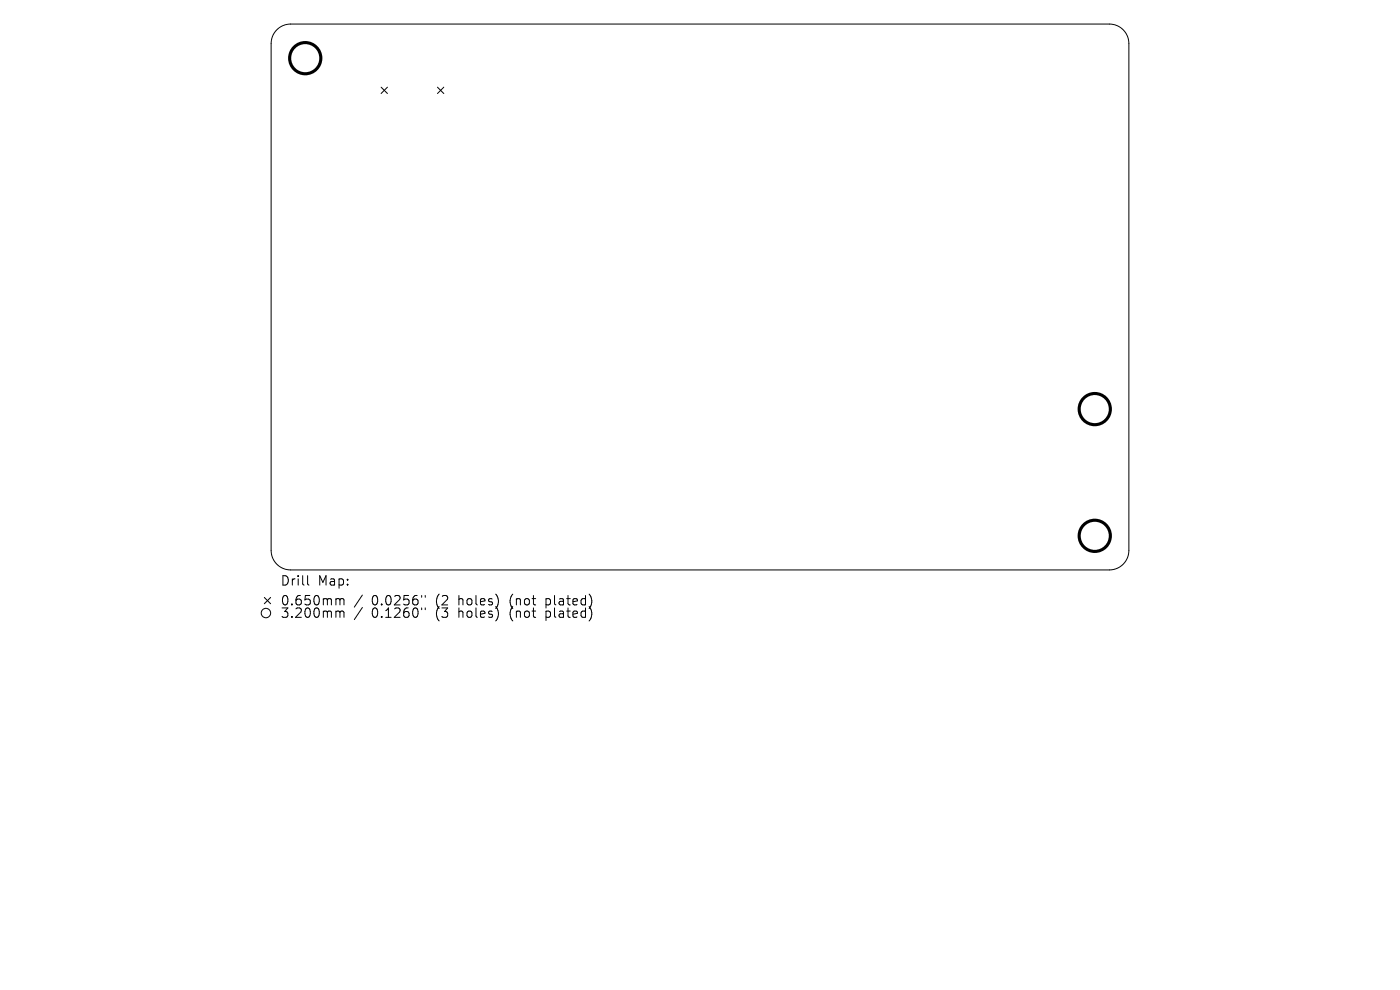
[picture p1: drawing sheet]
<svg xmlns="http://www.w3.org/2000/svg" width="297mm" height="210mm" viewBox="0 0 297 210" stroke-linecap="round" stroke-linejoin="round" font-family="sans-serif">
<defs><g id="words">
<g font-size="2.8">
<text x="59.4" y="124.5">Drill</text>
<text x="67.4" y="124.5">Map:</text>
<text x="59.4" y="128.7">0.650mm</text>
<text x="59.4" y="131.3">3.200mm</text>
<text x="78.9" y="128.7">0.0256&quot;</text>
<text x="78.9" y="131.3">0.1260&quot;</text>
<text x="92.6" y="128.7">(2</text>
<text x="92.6" y="131.3">(3</text>
<text x="97.5" y="128.7">holes)</text>
<text x="97.5" y="131.3">holes)</text>
<text x="108.6" y="128.7">(not</text>
<text x="108.6" y="131.3">(not</text>
<text x="116.4" y="128.7">plated)</text>
<text x="116.4" y="131.3">plated)</text>
</g>
</g></defs>
<g fill="none" stroke="#000" stroke-width=".21">
<path d="M58.7 6.3a4.1 4.1 0 0 1 3-1.2h173.6a4.1 4.1 0 0 1 4.2 4.1v107.6a4.1 4.1 0 0 1-4.2 4.1h-173.6a4.1 4.1 0 0 1-4.2-4.1v-107.6a4.1 4.1 0 0 1 1.2-2.9zM80.9 18.5l1.3 1.3M82.2 18.5l-1.3 1.3M92.8 18.5l1.3 1.3M94.1 18.5l-1.3 1.3M56.1 126.7l1.3 1.4M57.4 126.7l-1.3 1.4M65.3 122.1v1.7l.2 .3M71.5 127l.5 .1 .1 .2M71.5 129.6h.3l.3 .3M72.1 127.3l.3-.3 .5 .1 .1 1.2M72.1 127.3v1"/>
<path d="M72.1 129.9v1.1M72.1 129.9l.3-.3 .5 .1 .1 1.3M76.9 126.2l-1.7 2.6M76.9 128.9l-1.7 2.5M89.5 126.3v.4M89.5 129v.3M90.2 126.3v.4M90.2 129v.3"/>
<circle cx="56.4" cy="130" r="1"/>
</g>
<g fill="none" stroke="#000" stroke-width=".66">
<circle cx="64.8" cy="12.3" r="3.3"/>
<circle cx="232.2" cy="86.8" r="3.3"/>
<circle cx="232.2" cy="113.7" r="3.3"/>
</g>
<use href="#words"/>
</svg>
